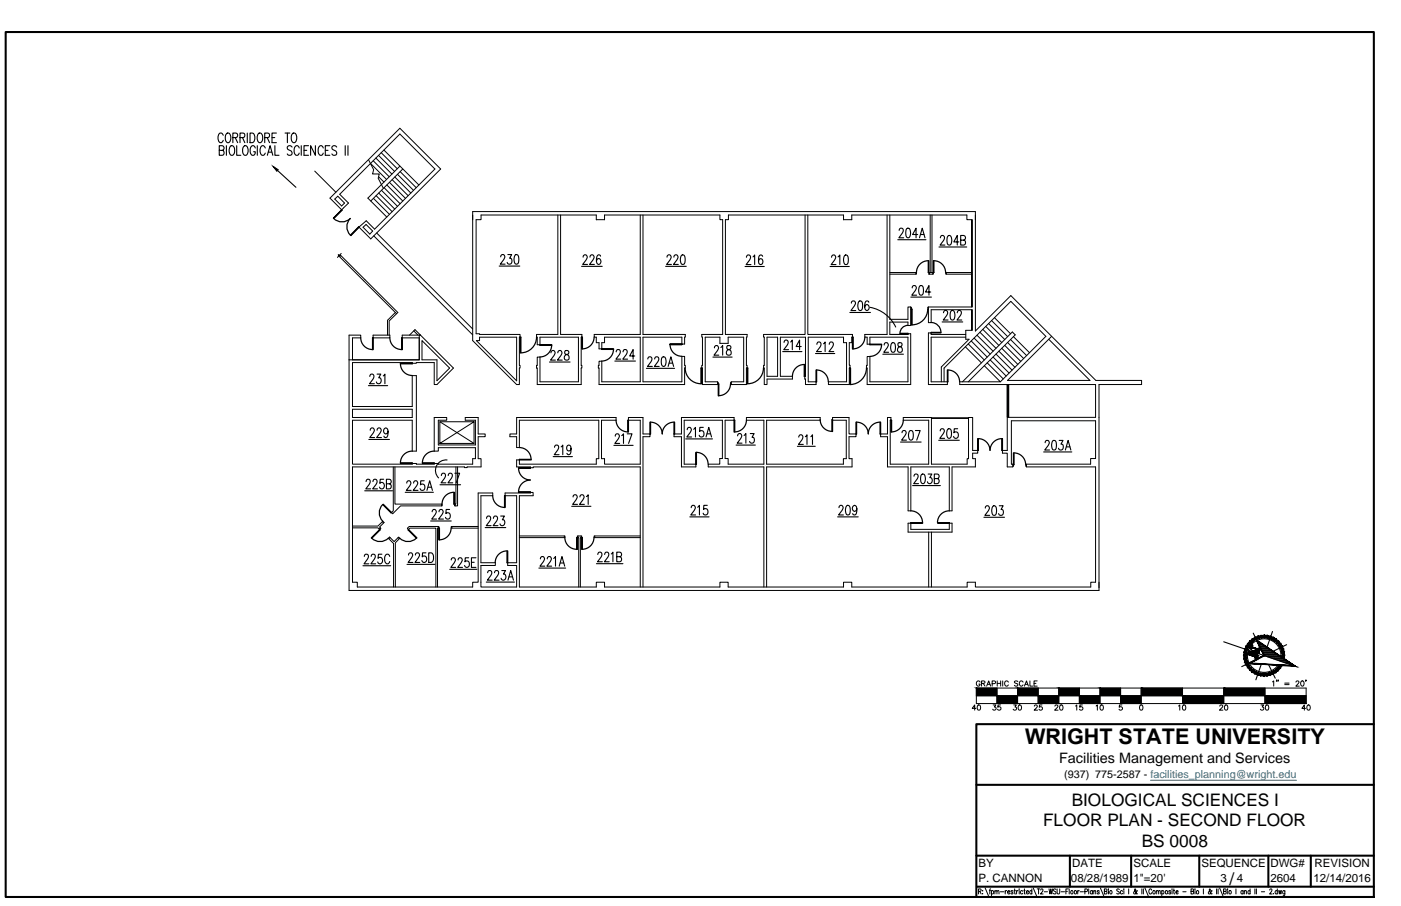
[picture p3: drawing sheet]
<svg xmlns="http://www.w3.org/2000/svg" width="432mm" height="279mm" viewBox="0 0 432 279" stroke-linecap="round" stroke-linejoin="round" font-family="sans-serif">
<defs><g id="words">
<text font-size="6.7" x="315.9" y="229.5">WRIGHT STATE UNIVERSITY</text>
<g font-size="5.3">
<text x="330.3" y="248.5">BIOLOGICAL SCIENCES I</text>
<text x="321.5" y="254.9">FLOOR PLAN - SECOND FLOOR</text>
<text x="351.9" y="261.3">BS 0008</text>
<text x="378.9" y="272.8">/</text>
</g>
<text font-size="4.4" x="326.4" y="235.4">Facilities Management and Services</text>
<g font-size="3.5">
<text x="301.6" y="267.4">BY</text>
<text x="330.4" y="267.4">DATE</text>
<text x="349.3" y="267.4">SCALE</text>
<text x="370.3" y="267.4">SEQUENCE</text>
<text x="391.6" y="267.4">DWG#</text>
<text x="405.2" y="267.4">REVISION</text>
<text x="301.6" y="272.1">P. CANNON</text>
<text x="330.1" y="272.1">08/28/1989</text>
<text x="349.3" y="272.1">1&quot;=20'</text>
<text x="376.2" y="272.1">3</text>
<text x="381.2" y="272.1">4</text>
<text x="391.6" y="272.1">2604</text>
<text x="404.8" y="272.1">12/14/2016</text>
</g>
<text font-size="3.3" x="328" y="240">(937) 775-2587 - facilities_planning@wright.edu</text>
</g></defs>
<!-- layer: ROOM-NUMBER -->
<g fill="none" stroke="#000" stroke-width=".34">
<path d="M154.3 79.2l.1-.4a.68 .68 0 0 1 1-.1 .68 .68 0 0 1 .1 .9l-1.3 1.9h1.5M156.5 78.5h1.2l-.6 1.1a.85 .85 0 0 1 .7 1.3 .85 .85 0 0 1-1.5 0M158.8 78.7l.5-.2a2.36 2.36 0 0 1 .3 2.8l-.5 .2a2.23 2.23 0 0 1-.3-2.8zM179.7 79.3l.1-.4a.68 .68 0 0 1 1-.1 .68 .68 0 0 1 .1 .9l-1.3 1.8h1.5M181.8 79.3l.1-.4a.68 .68 0 0 1 1-.1 .68 .68 0 0 1 .1 .9l-1.3 1.8h1.5M185.1 79l-.1-.2-.5-.2a2.02 2.02 0 0 0 0 2.9 .86 .86 0 0 0 .7-1 .86 .86 0 0 0-1-.6l-.4 .7M205.6 79.3l.1-.4a.68 .68 0 0 1 .9-.1 .68 .68 0 0 1 .1 .9l-1.2 1.8h1.4M207.7 79.3l.1-.4a.68 .68 0 0 1 1-.1 .68 .68 0 0 1 0 .9l-1.2 1.8h1.5M210 78.8l.5-.2a2.36 2.36 0 0 1 .4 2.8l-.6 .1a2.23 2.23 0 0 1-.3-2.7zM230.1 79.3l.1-.4a.68 .68 0 0 1 .9-.1 .68 .68 0 0 1 .1 1l-1.2 1.8h1.5M232.1 79.2l.5-.6v3M235 79.1l-.6-.5a2.36 2.36 0 0 0-.3 2.9 .63 .63 0 0 0 .9-.3l.1-.5a.82 .82 0 0 0-.7-.9l-.3 .1-.3 .7"/>
<path d="M256.3 79.3l.1-.4a.68 .68 0 0 1 1-.1 .68 .68 0 0 1 0 1l-1.2 1.8h1.5M258.3 79.2l.5-.6v3M260.3 78.8l.5-.2a2.36 2.36 0 0 1 .4 2.9l-.6 .1a2.23 2.23 0 0 1-.3-2.8zM276.7 73.9h8.7M277.1 71l.5-.6 .6 .1 .2 .4-.3 1-1.1 1.4h1.5M279.5 70.5l.5-.1a2.02 2.02 0 0 1 0 2.9h-.2a2.36 2.36 0 0 1-.3-2.8zM282.8 72.3h-1.5l1-1.9v2.9M283.4 73.3l.8-2.9 .9 2.9M283.7 72.3h1M289.4 76.2h8.6M289.8 73.3l.2-.4a.68 .68 0 0 1 .9-.1 .68 .68 0 0 1 .1 1l-1.3 1.8h1.5M292.2 72.8l.5-.2a2.02 2.02 0 0 1 0 3h-.2a1.38 1.38 0 0 1-.6-1.7z"/>
<path d="M295.5 74.6h-1.5l1-2v3M296.1 74.1l1.3-.2 .2-.4-.2-.7-1.3-.2v3h.9a.79 .79 0 0 0 .6-.8 .79 .79 0 0 0-.6-.7M153.9 82.1h6.3M179.3 82.1h6.3M205.2 82.1h6.3M229.6 82.2h6M255.8 82.2h6M261.9 96.4h6.4M262.4 93.5l.2-.6 .6-.1 .5 .9-1.4 2.1h1.5M264.7 92.9l.5-.1a1.38 1.38 0 0 1 .7 1.7l-.3 1.1-.6 .2a2.28 2.28 0 0 1-.3-2.9zM267.8 93.2l-.1-.3-.6-.1a1.81 1.81 0 0 0 .2 3 .97 .97 0 0 0 .6-1 .97 .97 0 0 0-.8-.9l-.6 .9M268.2 94.8a11 11 0 0 1 7.9 6.1"/>
<path d="M280.7 91.6h6.4M281.1 88.8l.5-.7 .6 .1 .2 .4a3.6 3.6 0 0 1-1.4 2.4h1.5M283.5 88.2l.5-.1a1.38 1.38 0 0 1 .6 1.7l-.3 1.1-.5 .1a2.28 2.28 0 0 1-.3-2.8zM286.9 90.1h-1.6l1-2v2.9M290.4 99.3h6.3M290.8 96.4l.1-.4a.68 .68 0 0 1 1-.1 .68 .68 0 0 1 .1 1l-1.3 1.8h1.5M293.1 95.9l.6-.2a2.02 2.02 0 0 1 0 3h-.2a1.38 1.38 0 0 1-.7-1.7zM295 96.4l.2-.4a.68 .68 0 0 1 .9-.1 .68 .68 0 0 1 .1 1l-1.2 1.8h1.4M113.6 118.9h5.9M114 116.1l.1-.4a.68 .68 0 0 1 1-.2 .68 .68 0 0 1 .1 1l-1.3 1.8h1.5M116.2 115.4h1.2l-.7 1.1a.86 .86 0 0 1 .7 1.2 .86 .86 0 0 1-1.3 .3l-.1-.2M118.1 115.9l.5-.5v2.9"/>
<path d="M169.3 111.6h6.4M169.8 108.8l.1-.4a.68 .68 0 0 1 1-.1 .68 .68 0 0 1 .1 .9l-1.3 1.9h1.5M171.9 108.8l.1-.4a.68 .68 0 0 1 1-.1 .68 .68 0 0 1 .1 .9l-1.3 1.9h1.5M174.1 108.3v.8a1.07 1.07 0 0 1 1.2 .7 1.07 1.07 0 0 1-.4 1.3 .93 .93 0 0 1-1.1-1 .93 .93 0 0 1 1.2-.9 .61 .61 0 0 0 .3-.6 .61 .61 0 0 0-.4-.5zM189.5 111.4h6.3M189.9 108.5l.1-.4a.68 .68 0 0 1 1-.1 .68 .68 0 0 1 .1 .9l-1.3 1.9h1.5M192 108.5l.2-.4a.68 .68 0 0 1 .9-.1 .68 .68 0 0 1 .1 .9l-1.2 1.9h1.4M195.6 109.8h-1.5l1-2v3M199.2 113.6h8.7M199.7 110.7l.4-.7 .6 .2 .2 .4-.3 1-1 1.4h1.5M201.8 110.7l.4-.7 .6 .2 .2 .4-.3 1-1 1.4h1.5M204.1 110.2l.6-.2a2.02 2.02 0 0 1 0 3h-.3a2.36 2.36 0 0 1-.3-2.8z"/>
<path d="M205.9 113l.9-3 .8 3M206.2 112h1.1M219.7 110.1h6M220.2 107.3l.1-.4a.68 .68 0 0 1 .9-.2 .68 .68 0 0 1 .1 1l-1.2 1.8h1.4M222.2 107.2l.5-.6v2.9M224.1 106.7v.9a1.07 1.07 0 0 1 1.2 .6 1.07 1.07 0 0 1-.5 1.3 .93 .93 0 0 1-1-.9 .93 .93 0 0 1 1.1-.9 .61 .61 0 0 0 .4-.6 .61 .61 0 0 0-.5-.5zM241.2 108.4h6M241.7 105.6l.1-.4a.68 .68 0 0 1 .9-.1 .68 .68 0 0 1 .1 .9l-1.2 1.8h1.4M243.7 105.5l.5-.6v2.9M246.9 106.9h-1.5l1-2v2.9M251.3 109h6M251.8 106.2l.1-.4a.68 .68 0 0 1 1-.2 .68 .68 0 0 1 .1 1l-1.3 1.8h1.5"/>
<path d="M253.8 106l.5-.5v2.9M255.6 106.2l.1-.4a.68 .68 0 0 1 1-.2 .68 .68 0 0 1 .1 1l-1.3 1.8h1.5M272.1 109.2h6.3M272.5 106.4l.4-.7 .7 .1 .2 .4a3.6 3.6 0 0 1-1.4 2.4h1.5M274.8 105.8l.6-.1a1.38 1.38 0 0 1 .6 1.7l-.3 1.1-.6 .1a2.28 2.28 0 0 1-.3-2.8zM276.8 105.8l-.1 .6 .3 .4a.92 .92 0 0 1 1.2 1 .92 .92 0 0 1-1.4 .7l-.1-.2a1.04 1.04 0 0 1 1-1.5 .61 .61 0 0 0 .3-.6 .61 .61 0 0 0-.4-.5zM113.7 135.5h6.3M114.1 132.7l.1-.4a.68 .68 0 0 1 1-.2 .68 .68 0 0 1 0 1l-1.2 1.8h1.5M116.2 132.7l.1-.4a.68 .68 0 0 1 1-.2 .68 .68 0 0 1 .1 1l-1.3 1.8h1.5M119.6 133l-.3 .7a.88 .88 0 0 1-1.2-.7 .88 .88 0 0 1 .7-1 1.81 1.81 0 0 1 .2 2.9l-.6-.1-.1-.3M170.9 137.9l.4-.6 .7 .1 .2 .4-.3 1-1.1 1.4h1.5M172.9 137.8l.6-.5v2.9"/>
<path d="M176 138.2l-.1 .5a.63 .63 0 0 1-.6 .4 .63 .63 0 0 1-.6-.4l-.1-.5a.82 .82 0 0 1 .8-.9l.5 .4 .1 .5a1.44 1.44 0 0 1-.9 2l-.4-.4M189.2 137.3h5.9M189.6 134.5l.4-.7 .7 .1 .2 .4a3.6 3.6 0 0 1-1.4 2.5h1.5M191.6 134.3l.6-.5v3M193.3 133.8h1.5l-1.1 3M211.3 135.4h8.3M211.8 132.5l.1-.4a.68 .68 0 0 1 1-.1 .68 .68 0 0 1 .1 .9l-1.3 1.9h1.5M213.8 132.4l.5-.6v3M216.8 131.8h-1.1v1.1a.92 .92 0 0 1 1.3 .9 .92 .92 0 0 1-1.3 .8l-.2-.4M217.6 134.8l.9-3 .8 3M217.9 133.8h1.1M226.9 137.3h5.9"/>
<path d="M227.3 134.4l.1-.4a.68 .68 0 0 1 1-.1 .68 .68 0 0 1 .1 .9l-1.3 1.9h1.5M229.3 134.3l.6-.6v3M231.2 133.7h1.2l-.6 1.1a.85 .85 0 0 1 .7 1.3 .85 .85 0 0 1-1.5 0M245.8 137.6h5.5M246.2 134.8l.1-.4a.68 .68 0 0 1 1-.1 .68 .68 0 0 1 .1 .9l-1.3 1.8h1.5M248.2 134.7l.5-.6v2.9M249.9 134.7l.5-.6v2.9M277.6 136.3h6.3M278 133.4l.2-.5 .7-.1 .4 .8-1.4 2.1h1.5M280.3 132.9l.6-.1a1.38 1.38 0 0 1 .6 1.7l-.3 1.1-.6 .1a2.28 2.28 0 0 1-.3-2.8zM282.1 132.8h1.5l-1.1 2.9M289.3 135.8h6.4"/>
<path d="M289.8 132.9l.2-.6 .6-.1 .5 .9-1.4 2.1h1.4M292.1 132.3l.5-.1a1.38 1.38 0 0 1 .7 1.7l-.3 1.1-.6 .2a2.28 2.28 0 0 1-.3-2.9zM295.2 132.2h-1.1l-.1 1.3 .1-.2a.92 .92 0 0 1 1.3 .9 .92 .92 0 0 1-1.3 .8l-.2-.4M321.7 139.4h8.6M322.1 136.5l.5-.7 .6 .1 .2 .5a3.6 3.6 0 0 1-1.4 2.4h1.5M324.5 135.9l.5-.1a1.38 1.38 0 0 1 .6 1.7l-.3 1.2-.5 .1a2.28 2.28 0 0 1-.3-2.9zM326.4 135.8h1.2l-.6 1.2a.9 .9 0 0 1 .7 1.1 .9 .9 0 0 1-1.3 .6l-.2-.5M328.4 138.8l.8-3 .8 3M328.7 137.8h1M112.4 151.4h8.6M112.8 148.5l.2-.4a.68 .68 0 0 1 .9-.1 .68 .68 0 0 1 .1 .9l-1.3 1.9h1.5M114.9 148.5l.2-.4a.68 .68 0 0 1 1-.1 .68 .68 0 0 1 0 .9l-1.2 1.9h1.4"/>
<path d="M118.3 147.8h-1.1l-.1 1.3a.95 .95 0 0 1 1.4 .5 .95 .95 0 0 1-1 1.2l-.5-.6M119.1 149.2l1.3-.1 .2-.5-.2-.7-1.3-.1v3h.9l.6-.6a.82 .82 0 0 0-.6-1M124.9 151.8h8.7M125.4 149v-.4a.68 .68 0 0 1 1-.2 .68 .68 0 0 1 .1 1l-1.3 1.8h1.5M127.5 149l.1-.4a.68 .68 0 0 1 .9-.2 .68 .68 0 0 1 .1 1l-1.2 1.8h1.4M130.7 148.3h-1v1.1a.92 .92 0 0 1 1.3 .9 .92 .92 0 0 1-1.3 .8l-.2-.4M131.6 151.2l.8-2.9 .9 2.9M131.9 150.3h1.1M133.2 157.8l.1-.4a.68 .68 0 0 1 1-.1 .68 .68 0 0 1 0 1l-1.2 1.8h1.4M135.3 157.8l.1-.4a.68 .68 0 0 1 1-.1 .68 .68 0 0 1 .1 1l-1.3 1.8h1.5M135.6 149.5h6.4M136 146.7l.2-.5a.68 .68 0 0 1 .9-.1 .68 .68 0 0 1 .1 1l-1.3 1.8h1.5"/>
<path d="M137.8 141.8a3.2 3.2 0 0 0-3.3 1.9 3.2 3.2 0 0 0 .7 3.7M138.1 146.7l.2-.5a.68 .68 0 0 1 1-.1 .68 .68 0 0 1 0 1l-1.2 1.8h1.4M138.6 157.1h-1.1v1.2a.92 .92 0 0 1 1.3 .8 .92 .92 0 0 1-1.3 .8l-.2-.4M140.2 145.9h1.5l-1.1 3M150 159.9l.1-.5a.68 .68 0 0 1 1-.1 .68 .68 0 0 1 0 1l-1.2 1.8h1.5M152.1 159.9l.1-.5a.68 .68 0 0 1 1-.1 .68 .68 0 0 1 .1 1l-1.3 1.8h1.5M154.3 159.1h1.2l-.7 1.2a.86 .86 0 0 1 .7 1.2 .86 .86 0 0 1-1.3 .3l-.1-.2M170.5 140.8h5.9M176.2 156.1h5.9M176.6 153.3l.2-.6 .7-.1 .4 .8-1.4 2.1h1.5M178.7 153.3l.3-.6 .6-.1 .4 .8-1.4 2.1h1.5M180.7 153.1l.6-.5v2.9"/>
<path d="M212.6 159.4h5.9M213 156.6l.1-.5a.68 .68 0 0 1 1-.1 .68 .68 0 0 1 .1 1l-1.3 1.8h1.5M215 156.4l.6-.6v3M218 155.8h-1.1v1.2a.92 .92 0 0 1 1.3 .8 .92 .92 0 0 1-1.3 .9l-.2-.4M258.2 159.4h6.3M258.6 156.6l.1-.5a.68 .68 0 0 1 .9-.1 .68 .68 0 0 1 .1 1l-1.2 1.8h1.4M260.9 156l.5-.2a2.36 2.36 0 0 1 .4 2.9l-.6 .1a2.23 2.23 0 0 1-.3-2.8zM264.1 156.9l-.3 .6a.88 .88 0 0 1-1.2-.6 .88 .88 0 0 1 .7-1.1 1.81 1.81 0 0 1 .2 3l-.6-.1-.1-.3M281.3 149.7h8.5M281.7 146.9l.4-.7 .7 .1 .2 .4-.3 1-1.1 1.5h1.5M284 146.3l.6-.1a2.02 2.02 0 0 1 0 3h-.2a2.36 2.36 0 0 1-.4-2.9zM286.1 146.2h1.1l-.6 1.1a.88 .88 0 0 1 .7 1.2 .88 .88 0 0 1-1.4 .4l-.1-.3"/>
<path d="M288 147.6l1.2-.1 .2-.5-.2-.7-1.2-.1v3h.9a.82 .82 0 0 0 .6-.8 .82 .82 0 0 0-.6-.8M303.2 159.5h6.4M303.7 156.7l.1-.4a.68 .68 0 0 1 .9-.2 .68 .68 0 0 1 .1 1l-1.3 1.8h1.5M306 156.1l.5-.1a2.36 2.36 0 0 1 .3 2.8l-.5 .1a2.23 2.23 0 0 1-.3-2.8zM308 156h1.2l-.7 1.1a.85 .85 0 0 1 .8 1.3 .85 .85 0 0 1-1.5 0M111.9 174.5h8.5M112.3 171.6l.4-.7 .6 .1 .3 .5-.3 .9-1.1 1.5h1.5M114.4 171.6l.4-.7 .7 .1 .2 .5-.3 .9-1.1 1.5h1.5M117.7 170.9h-1.1l-.1 1.3a.95 .95 0 0 1 1.5 .5 .95 .95 0 0 1-1.1 1.2l-.5-.6M120.1 171.6a.72 .72 0 0 0-1.1-.6 2.08 2.08 0 0 0 .2 2.9 .81 .81 0 0 0 .9-.7M125.4 174h8.6M125.9 171.2l.2-.6 .7-.1 .4 .8-1.4 2.2h1.5"/>
<path d="M128 171.2l.2-.6 .7-.1 .4 .8-1.4 2.2h1.5M131.3 170.5h-1.1l-.1 1.3 .1-.2a.92 .92 0 0 1 1.3 .8 .92 .92 0 0 1-1.3 .9l-.2-.4M132.1 170.5a1.53 1.53 0 0 1 1.5 .8 1.53 1.53 0 0 1-.2 1.7l-.5 .5h-.8zM132.7 160.7h6.4M138.6 175.6h8.4M139.1 172.7l.2-.6 .6-.1 .4 .9-1.3 2.1h1.4M141.2 172.7l.2-.6 .6-.1 .5 .9-1.4 2.1h1.5M144.5 172h-1.1l-.1 1.3 .1-.2a.92 .92 0 0 1 1.3 .9 .92 .92 0 0 1-1.3 .8l-.2-.4M145.3 173.4h.8M146.7 172h-1.4v3h1.4M149.5 162.7h6.4M149.9 179.5h8.7"/>
<path d="M150.3 176.6l.4-.6 .7 .1 .2 .4-.3 1-1.1 1.4h1.5M152.4 176.6l.4-.6 .7 .1 .2 .4-.3 1-1.1 1.4h1.5M154.7 176h1.1l-.6 1.1a.88 .88 0 0 1 .7 1.2 .88 .88 0 0 1-1.4 .3l-.1-.3M156.6 178.9l.8-2.9 .9 2.9M156.9 177.9h1M166.1 175.2h8.2M166.6 172.4v-.5a.68 .68 0 0 1 1-.1 .68 .68 0 0 1 .1 1l-1.3 1.8h1.5M168.7 172.4l.1-.5a.68 .68 0 0 1 .9-.1 .68 .68 0 0 1 .1 1l-1.3 1.8h1.5M170.7 172.2l.5-.6v3M172.4 174.6l.8-3 .8 3M172.7 173.6h1.1M183.8 173.8h8.2"/>
<path d="M184.2 171l.2-.4a.68 .68 0 0 1 1-.2 .68 .68 0 0 1 0 1l-1.2 1.8h1.4M186.4 171l.1-.4a.68 .68 0 0 1 1-.2 .68 .68 0 0 1 .1 1l-1.3 1.8h1.5M188.4 170.8l.5-.5v2.9M190.1 171.7l1.3-.2 .2-.4-.2-.7-1.3-.1v2.9h.9l.6-.5a.82 .82 0 0 0-.6-1"/>
</g>
<!-- layer: A-EXISTING -->
<g fill="none" stroke="#000" stroke-width=".31">
<path d="M97 52.8l6.5 6.5M113.6 49.3l1.6 3-.4 1.4h2.1l-.3 1.3 1.5 3M114.2 50.4l4.9 4.9M115 49.6l4.9 4.9M115.8 48.7l5 5M116.7 54.5l1.6 1.6M116.7 47.9l4.9 4.9M116.7 59.5l5 5M117.5 47.1l4.9 4.9M117.6 58.7l4.9 4.9M118.3 46.3l10.8 10.7M118.4 57.9l4.9 4.9"/>
<path d="M119.2 57l4.9 5M120 56.2l5 5M120.9 55.4l4.9 4.9M121.7 54.6l4.9 4.9M122.5 53.8l4.9 4.9M123.2 51.2l-9.8 9.9 5.8 5.8M123.3 52.9l5 5M124.1 52.1l-9.8 9.9M101.7 61.1l21.5-21.5 12.6 12.5-21.5 21.6-3.7-3.7 2.3-1.9 2.6 2.6 18.5-18.6-10.8-10.8-18.5 18.6 2.7 2.7-2.1 2.1zM103.2 61.4l.9-.9 2.1 2.1-.9 .9zM104.4 78.9l17.8 17.8M104.8 78.5l17.8 17.9-2.7 2.6v4.3"/>
<path d="M105.2 78.2l-.5 .4 .2 .4-.7-.5 .2 .5-.4 .4M111.9 70.1l.9-.9 2.1 2.1-.9 .9zM115.1 61.2l4.9 4.9M115.2 72.7l30.5 30.6M115.9 60.3l5 5M116.1 71.9l29.6 29.5M171.9 66.3v36.8h-6.5v.9h.2v2.3h.8v-2.3h11.9v13.7h-11.9v-7.6h-.8v2.6h-.2v.8h.2v5.1h13.5v-5.1h.2v-.8h-.2v-8.7h.2v-.9h-6.5v-36.8M183.8 67.8v-1.5h-35.5v1.4h-1.6v35.2h1.1v.2h12.5v.9h-.2v8.7h.2v.8h-.2v5.1h-.9l-13.5-13.6v-39.8h154.9v36.9l10.9-10.9 26.2 26.1h14.1v1.3h-13.1v63.5h-231.1v-78.8h3.6v.9h-2.6v6.8h20.6v-6.8h-5.2v-.9h5.6M183.8 67.7h2.5M186.3 67.8v-1.5h35.6v1.4h.8v35.4h-6.4v.9h.2v8.7h-.2v.8h.2v5.1h4.7v-.9h-3.8v-13.7h4.5v1.9h2.5v-1.9h4.8v13.7h-3.8v.9h4.7v-5.1h.2v-.8h-.2v-8.7h.2v-.9h-6.7v-35.4h.9v-1.4h35.5v1.5M197.3 66.3v36.8h-14.2v.9h.7v1.7h.8v1.9h.9v-1.9h.8v-1.7h11v13.7h-11.8v-6.3h-.9v1.3h-.2v.8h.2v5.1h26.4v-5.1h.2v-.8h-.2v-2.8h-.8v7.8h-12v-13.7h12v2.1h.8v-2.1h.2v-.9h-13v-36.8M248.1 66.3v36.8h-12.8v.9h.3v8.7h-.3v.8h.3v5.1h.8v-1.7h7.8v-.9h-3.7v-12h7.8v12h-.3l.3 2.6h3.2v-.9h-2.4v-13.7h10.9v1.7h.9v12h-5.6v.9h6.5v-5.1h.2v-.8h-.2v-7h.7l.2-2.6h-13.7v-36.8"/>
<path d="M260 67.7h2.5M262.5 67.8v-1.5h35.5v1.4h1.6v27v-26.9M273.4 66.3v36.8h-6.9v.9h.8v2.1h.8v-2.1h11.7v13.7h-11.7v-7.7h-.8v2.7h-.2v.8h.2v5.1h13.4v-15.7h-.9v.2h-5.6v-3.8h5.6v1.1h.9v-5.7h-.9v3.8h-5.6v-32.2M286.7 66.3v17.7M287.2 66.3v17.7M121.8 96.4l-2.4 2.4v4.5M274.2 84h8.3v.6h-8.3M280.7 94.8h.2v.5h-.2M282.3 84v.6M286.1 94.8h-.1v.5h.1M286.3 84h1.4v.6h-1.4zM286.5 84v.6"/>
<path d="M287.5 84v.6M291.7 84v.6M299.6 94.7h-13.5v4.8h.9v-4h12.6M299.6 95.5v6.4v-6.4M299.6 84h-8.1v.6h8.1M304.7 99.8l5 4.9M305.6 98.9l5 4.9M306.5 98l5 4.9M115 103.3h5.2v.9h-5.2zM126.2 103.3l1.7-1.6 11.9 11.8-5.1 5.1h-.9v-6.8h-5.5v.2h-1.2v-.2h-18.5v13.6h18.5v-9.6h1.2v23.3h-1.2v-9.5h-18.5v13.5h18.5v-.2h1.2v.2h5.5v-.2h1.3v.2h10.6v-1.7h.8v-3.3h-11.4v1h-1.3v-10.4h3.9v.9h-2.6v7.6h11.4v-7.6h-3.1v-.9h4v5.1h2.1v.9h-2.1v6.7h.9v2.6h-4.3v.2h-.9v-.2h-34.5v35.5h1.5v1.5h35.6v-1.5h1.7v-27.5h4.5v.9h-3.7v20.6h4.5v.9h-4.5v6.6h11v-6.6h-2.7v-.9h2.7v-20.6h-3.5v-.9h7.8v-.1h.8v1h-4.2v28.1h23.7v-1.5h2.5v1.5h35.6v-1.5h2.5v1.5h35.6v-1.5h2.5v1.5h35.6v-1.5h2.5v1.5h35.6v-1.5h1.5v-35.5h-21.3v-.9h19.7v-1.7h1.6v-11.6h-26v13.3h.4v.9h-1.7v-4.2h-1.4v-.9h1.4v-20.3M127.5 102l1.3 1.3M129.2 103.3v7.7h-21.6"/>
<path d="M130.1 105l8.5 8.5-3.9 3.9v-6.4h-4.6zM147.8 104h11.4v13.4l-12.4-12.4h1zM221.2 117.9h.2v.5h-.2M225.4 117.9h-.2v.5h.2M236.4 104h3.3v12h-3.3zM291 117.7v-4.2l20.5-20.6 10.8 10.8-14 14M296.6 117.7l15.4-15.3 .9 .9-14.5 14.4M297.5 106.9l5 5M297.7 103.1h-10.7v-.4h-.9v15.9h5.9v-.9h-5v-13.7h10.7M298.4 106.1l5 4.9M299.4 105.2l4.9 4.9M299.6 101.9h-1.9v2.7h1l-8.6 8.6v4.5"/>
<path d="M300.2 104.3l5 4.9M301.1 103.4l5 4.9M302 102.5l5 4.9M302.9 101.6l5 4.9M303.4 112.8l4.9 4.9h-12.5v.9h41.9v10.1h-27.3M303.8 100.7l5 4.9M304.3 111.9l4.9 5M305.2 111l4.9 5M306.1 110.1l4.9 4.9M307 109.2l4.9 4.9M307.9 108.3l4.9 5M308.8 107.4l4.9 5"/>
<path d="M309.7 106.5l4.9 4.9M310.4 118.8h.5v9.7h-.5zM310.4 118.8h.5M310.6 105.6l4.9 4.9M310.6 118.8v9.7M310.7 118.8v9.7M310.9 118.6v10.1M311.5 104.7l4.9 5M312.3 103.8l5 5M324.1 103.7l-13.6 13.6h25.4l-12.7-12.7M108.6 126.2h18.5v2.5h-18.5zM135.6 130.1l10.5 6.7"/>
<path d="M146.1 130.1l-10.5 6.7h10.5v-6.7h-10.5v6.7M273.5 128.7h1.1v.9h-.2v13.5h11.8v-13.5h-7.8v-.9h8.7v14.4h11v-1.7h.4v-12.7h1.3v10.2h1.5v.9h-1.5v1.6h.8v2.6h-7.2v13.5h-.8v-13.5h-11.9v13.5h-.8v-13.5h-6.4v-9.3h-2.1v-.9h2.1zM287.1 129h11.4M287.1 128.8h11.4M310.4 128.5h.5M121.2 144v13.5l-.5 .5 .3 .4 2.5-2.4h12.8v-.5h-14.6v-11.5M136.1 155.5v.5M140.3 155.5v.5M140.5 144v11.5h-.4v.5h.9v-12M312.1 143.3h.2v.5h-.2M316.4 143.3h-.2v.5h.2M108.6 162.2h7.9l1.5-1.4 .4 .3-1.4 1.4 .4 .4-.4 .4-.5-.5h-7.9"/>
<path d="M117.2 162.8l-.3 .4M117.8 160.9l.4 .4M120.2 165.7l-.3 .4M122.7 165.7l.4 .4M135.1 162.4v.5M139.3 162.4v.5M147.4 162.4h-8.3v.5h8.3M160.1 165.3h14v.5h-14M173.9 165.3v.5M178.2 165.3v.5M179.1 165.3v.5M183.3 165.3v.5"/>
<path d="M197.3 165.3h-14.2v.5h14.2M279.9 161.3h.8v2h11.9v-2h.8v2.8h-13.5zM286.2 164.1v16.9M287.1 164.1v16.9M121.3 181v-13.4l-1.6-1.6 .4-.4 1.4 1.4 1.4-1.4 .3 .4-1.4 1.4v13.6M134.3 181v-18.1h-8l-.4 .4-.4-.4 .6-.5h9.2v.5h-.5v18.1M178.4 181v-15.2h-.5v-.5h1.4v.5h-.4v15.2M197.3 181v-37h-33v.2h-.8v-.2h-4.3v-2.2h.9v1.3h23.7v-1.7h.7v-11.8h-24.4v8.4h-.9v-3.3h-2v-.9h2v-5.1h30.7v.9h-4.5v11.8h.9v1.7h11v-13.5h-3.6v-.9h4.5v5.1h2.1v.9h-2.1v46.3M235.4 181v-37h-17.1v-.9h3.5v-1.7h.8v-11.8h-11.7v13.5h3.6v.9h-4.5v-9.3h-2.3v-.9h2.3v-5.1h16.2v.9h-2.7v11.8h.9v1.7h11v-13.5h-5.3v-.9h22.7v.9h-16.5v13.5h23.6v-1.7h.9v-11.8h-4.2v-.9h5.1v5.1h2.1v.9h-2.1v6.7h.9v2.6h-26.3v37"/>
</g>
<!-- layer: A-DOOR -->
<g fill="none" stroke="#000" stroke-width=".38">
<path d="M102.8 67.4a3.6 3.6 0 0 0 5.2 0 3.6 3.6 0 0 0 0 5.1M105.3 64.7l.1 .1-2.6 2.5zM110.5 69.9l.2 .2-2.6 2.6-.1-.2zM280.9 95.3h.2v4.9h-.2zM285.9 95.3a4.8 4.8 0 0 1-4.8 4.9M286.1 80.4a3.6 3.6 0 0 0-3.6 3.6M286.1 80.4h.2v3.6h-.2zM287 99.5a3 3 0 0 1 3 3M287.7 80.4h.1v3.6h-.1zM287.8 80.4a3.6 3.6 0 0 1 3.6 3.6M111.2 104.2a3.6 3.6 0 0 0 3.6 3.6M114.8 104.2h.2v3.6h-.2z"/>
<path d="M120.2 104.2a3.6 3.6 0 0 0 3.6 3.6M123.4 112h3.7v.2h-3.7zM123.4 112.2a3.6 3.6 0 0 0 3.6 3.6M123.8 104.2h.2v3.6h-.2zM160.3 104h.2v4.8h-.2zM165.4 104a4.8 4.8 0 0 1-4.9 4.8M166.4 106.3h3.7v.2h-3.7zM170 106.5a3.6 3.6 0 0 1-3.6 3.6M179.3 104h.2v3.6h-.2zM183.1 104a3.6 3.6 0 0 1-3.6 3.6M185.5 107.6h3.6v.2h-3.6zM189.1 107.7a3.6 3.6 0 0 1-3.6 3.7"/>
<path d="M206.5 106.2h3.7h-3.7M206.5 106.1h3.7v.2h-3.7zM206.5 106.1h3.7M206.5 106.2a3.6 3.6 0 0 0 3.6 3.7M211.2 113.5a4.8 4.8 0 0 0 4.8 4.8M216 113.5h.3v4.8h-.3zM221.4 118.4h.1v3.7h-.1zM225.1 118.4a3.6 3.6 0 0 1-3.6 3.6M230.3 113.5h.2v4.8h-.2zM235.3 113.5a4.8 4.8 0 0 1-4.8 4.8M247.9 112.4a3.6 3.6 0 0 0-3.7 3.6M247.9 112.4h.1v3.6h-.1z"/>
<path d="M251.5 114.1h.2v3.6h-.2zM251.7 114.1a3.6 3.6 0 0 1 3.6 3.6M262 113.5h.1v5.1h-.1zM262.7 104h.2v3.6h-.2zM266.5 104a3.6 3.6 0 0 1-3.6 3.6M267.1 113.5a5.1 5.1 0 0 1-5 5.1M268.1 106.1h3.6v.2h-3.6zM271.7 106.3a3.6 3.6 0 0 1-3.6 3.6M277.4 102.8l2.4 .1zM279.8 100.3a2.43 2.43 0 0 0-2.4 2.5M287 102.5h3v.2h-3zM292 114.1h.2v3.6h-.2z"/>
<path d="M292.1 114.1a3.6 3.6 0 0 1 3.7 3.6M127 139.1a3.6 3.6 0 0 0-3.6 3.6M133.8 139.1a3.6 3.6 0 0 0-3.6 3.6M160.1 138a3.6 3.6 0 0 1 3.6 3.6M189.9 129.6a3.6 3.6 0 0 0 3.6 3.6M193.5 129.6h.2v3.6h-.2zM200.3 130.2h.2v3.6h-.2zM200.5 130.2a3.6 3.6 0 0 1 3.6 3.6 3.6 3.6 0 0 1 3.6-3.6M207.7 130.2h.2v3.6h-.2zM214.5 139.5h.1v3.6h-.1zM214.6 139.5a3.6 3.6 0 0 1 3.6 3.6M226.2 129.6h.3v3.6h-.3z"/>
<path d="M230.1 129.6a3.6 3.6 0 0 1-3.7 3.6M252.8 129.4a3.6 3.6 0 0 0 3.6 3.6M256.4 129.4h.2v3.7h-.2zM263.8 130.2h.2v3.6h-.2zM264 130.2a3.6 3.6 0 0 1 3.6 3.6 3.6 3.6 0 0 1 3.6-3.6M271.2 130.2h.2v3.6h-.2zM274.6 129.6h.2v3.6h-.2zM278.4 129.6a3.6 3.6 0 0 1-3.6 3.6M301.3 135.3h.2v3.6h-.2zM301.5 135.3a3.6 3.6 0 0 1 3.6 3.6 3.7 3.7 0 0 1 3.7-3.6M308.8 135.3h.2v3.6h-.2zM312.3 139.7h.2v3.6h-.2z"/>
<path d="M312.5 139.7a3.6 3.6 0 0 1 3.6 3.6M118 155.6a3.6 3.6 0 0 0 0 5.1M118 155.6l.1-.1 2.6 2.5-.2 .2zM123.4 142.8h3.7v.1h-3.7zM130.2 142.8h3.6v.1h-3.6zM139.9 151.8a3.6 3.6 0 0 0-3.7 3.6M139.9 151.9h.2v3.6h-.2zM151.9 152.9a3.6 3.6 0 0 0 3.6 3.6M155.5 152.9h.2v3.6h-.2zM159.8 144.4a3.7 3.7 0 0 0 3.6 3.7 3.6 3.6 0 0 0-3.6 3.6M159.8 151.7h3.7v.2h-3.7zM159.8 144.2h3.7v.2h-3.7z"/>
<path d="M160.1 141.7h3.6v.1h-3.6zM280.7 157.5a3.6 3.6 0 0 1 3.6 3.7M292.6 157.5a3.6 3.6 0 0 0-3.7 3.7M114.4 165.9l2.6-2.6 .2 .1-2.6 2.6zM114.6 166a3.6 3.6 0 0 0 5.1 0M125.9 163.3l2.6 2.6-.1 .1-2.6-2.6zM128.3 166a3.6 3.6 0 0 1-5.1 0M135.3 162.9h.1v3.6h-.1zM139 162.8a3.6 3.6 0 0 1-3.6 3.7M156.2 169.9a3.6 3.6 0 0 0-3.6 3.6M156.3 169.9h.2v3.6h-.2zM174.1 165.8a3.6 3.6 0 0 0 3.6 3.6"/>
<path d="M177.7 165.8h.2v3.6h-.2zM179.3 165.8h.2v3.6h-.2zM183.1 165.8a3.6 3.6 0 0 1-3.7 3.6M280.7 161.2h3.7v.1h-3.7zM289 161.2h3.6v.1h-3.6z"/>
</g>
<!-- layer: BORDER -->
<path d="M1.7 9.9h421.7v266.7h-421.7zM423.4 223.3h-122.5v53.3M300.9 242h122.5M300.9 263.9h122.5M301.1 273.4h122.3M329.7 263.9v9.5M348.6 263.9v9.5M369.6 263.9v9.5M390.9 263.9v9.5M404 263.9v9.5" fill="none" stroke="#000" stroke-width=".63"/>
<!-- layer: BORDER-NOTE -->
<path d="M354.6 240.6h45" fill="none" stroke="#007095" stroke-width=".34"/>
<g fill="none" stroke="#000" stroke-width=".31">
<path d="M301.6 274.9l.7-.1v-.6l-.7-.1v1.6M302 274.9l.4 .8M302.9 274.6h.1M302.9 275.6h.1M303.6 273.8l1 2.4M304.9 274.6h.4M305.3 274.1l-.2 .3v1.3M305.6 274.9l.1-.2a.44 .44 0 0 1 .6 .5 .44 .44 0 0 1-.7 .3M305.6 274.6v1.6M306.6 275l.3-.4 .3 .1 .1 1M306.6 274.6v1.1M307.3 275l.3-.4 .2 .1 .1 1"/>
<path d="M308.3 275h1.1M309.8 274.6v1.1M310.3 274.6l-.5 .5M310.6 275.1h.6l-.1-.4a.44 .44 0 0 0-.5 .5 .44 .44 0 0 0 .6 .3M312.2 274.9l-.2-.3-.4 .1v.3l.6 .5-.2 .2-.4-.2M312.6 274.6h.3M312.7 274.1v1.3l.3 .3M313.3 274.6v1.1M313.8 274.6l-.5 .5M314.1 274.2h.1M314.1 274.6v1.1M315.2 274.9l-.1-.2a.45 .45 0 0 0-.6 .5 .45 .45 0 0 0 .7 .3"/>
<path d="M315.6 274.6h.3M315.7 274.1v1.3l.3 .3M316.3 275.1h.7l-.1-.4a.44 .44 0 0 0-.6 .5 .44 .44 0 0 0 .7 .3M318 274.9l-.1-.2a.44 .44 0 0 0-.6 .5 .44 .44 0 0 0 .7 .3M318 274.1v1.6M318.4 273.8l1.1 2.4M319.7 274.1h.8M320.1 274.1v1.6M320.8 274.5v-.1a.36 .36 0 0 1 .5-.2 .36 .36 0 0 1 .1 .5l-.7 1h.8M321.8 275h1M323.3 274.1l.3 1.6 .3-1.6 .3 1.6 .3-1.6M325.5 274.3l-.3-.2-.5 .2 .1 .4 .5 .3a.42 .42 0 0 1 0 .7 .42 .42 0 0 1-.6-.2"/>
<path d="M325.8 274.1l.1 1.4 .3 .2 .2-.1 .2-.3v-1.2M327 275h1.1M328.5 274.9h.5M329.3 274.1h-.8v1.6M329.5 274.1v1.6M332.2 274.6v1.1M332.6 274.6l-.4 .5M332.9 275h1M334.4 275l.6-.1 .1-.7-.7-.1v1.6M335.5 274.1v1.6M336.7 274.9l-.1-.2a.44 .44 0 0 0-.6 .5 .44 .44 0 0 0 .7 .3M336.7 274.6v1.1"/>
<path d="M337.1 275l.3-.4 .3 .1v1M337.1 274.6v1.1M338.8 274.9l-.2-.3-.4 .1v.3l.6 .5-.2 .2-.4-.2M339.1 273.8l1.1 2.4M340.4 274.9l.7-.1v-.6l-.7-.1v1.6l.7-.1v-.6l-.2-.1M341.6 274.2h.1M341.6 274.6v1.1M345 274.3l-.3-.2-.5 .2 .2 .5 .5 .2a.42 .42 0 0 1-.1 .7 .42 .42 0 0 1-.6-.2M346 274.9l-.1-.2a.44 .44 0 0 0-.6 .5 .44 .44 0 0 0 .7 .3M346.3 274.2h.1M346.4 274.6v1.1M347.9 274.1v1.6"/>
<path d="M350.5 274.8l-.1-.2a.87 .87 0 0 1-.9 1l-.1-.5 .6-.6-.1-.4-.2 .6 .5 .9h.3M351.9 274.1v1.6M352.4 274.1v1.6M352.9 273.8l1 2.4M354.9 274.5a.44 .44 0 0 0-.5-.4 .44 .44 0 0 0-.3 .6v.4a.44 .44 0 0 0 .3 .6 .44 .44 0 0 0 .5-.4M356.4 275l.3-.4 .2 .1 .1 1M356.4 274.6v1.1M357 275l.3-.4 .3 .1v1M358.1 274.9l.1-.2a.44 .44 0 0 1 .6 .5 .44 .44 0 0 1-.7 .3M358.1 274.6v1.6M360.9 274.9l-.3-.3-.3 .1v.3l.6 .5-.3 .2-.4-.2M361.2 274.2h.1"/>
<path d="M361.2 274.6v1.1M361.6 274.6h.4M361.8 274.1v1.3l.3 .3M362.4 275.1h.7l-.1-.4a.44 .44 0 0 0-.6 .5 .44 .44 0 0 0 .7 .3M364.5 275h1.1M367.1 274.9l.7-.1v-.6l-.7-.1v1.6l.7-.1 .1-.4-.3-.3M368.3 274.2h.1M368.3 274.6v1.1M370.9 274.1v1.6M373.6 274.8l-.2-.2a.87 .87 0 0 1-.9 1v-.5l.6-.6-.2-.4-.1 .6 .5 .9h.3M375 274.1v1.6M375.4 274.1v1.6"/>
<path d="M375.9 273.8l1 2.4M377.1 274.9l.7-.1 .1-.6-.8-.1v1.6l.8-.1v-.6l-.3-.1M378.3 274.2h.1M378.4 274.6v1.1M380.9 274.1v1.6M383.1 274.9l-.1-.2a.44 .44 0 0 0-.6 .5 .44 .44 0 0 0 .7 .3M383.1 274.6v1.1M383.5 275l.3-.4 .3 .1v1M383.5 274.6v1.1M385.3 274.9l-.1-.2a.44 .44 0 0 0-.6 .5 .44 .44 0 0 0 .7 .3M385.3 274.1v1.6M386.8 274.1v1.6"/>
<path d="M387.2 274.1v1.6M388.8 275h1M391.3 274.5l.1-.3a.36 .36 0 0 1 .5 0 .36 .36 0 0 1 .1 .5l-.7 1h.8M392.5 275.6h.1M393.7 274.9l-.1-.2a.44 .44 0 0 0-.6 .5 .44 .44 0 0 0 .7 .3M393.7 274.1v1.6M394.1 274.6l.2 1.1 .2-1.1 .3 1.1 .2-1.1M396 274.6v1.5l-.5 .1M396 274.9l-.1-.2a.44 .44 0 0 0-.6 .5 .44 .44 0 0 0 .7 .3"/>
<circle cx="330.4" cy="275.1" r=".48"/>
<circle cx="331.5" cy="275.1" r=".49"/>
<circle cx="342.4" cy="275.1" r=".48"/>
<circle cx="355.7" cy="275.1" r=".49"/>
<circle cx="359.5" cy="275.1" r=".49"/>
<circle cx="369.1" cy="275.1" r=".48"/>
<circle cx="379.1" cy="275.1" r=".48"/>
</g>
<!-- layer: NORTH -->
<g fill="#000" stroke="#000" stroke-width=".31">
<path d="M385.5 199.3l-.1 .7zM385.6 199l-.1 .7zM385.7 199.3l-.1 .4zM385.7 199.4v.3zM385.8 199.4l-.1 .3zM385.9 199.5l-.1 .2zM385.8 199.5v.2zM388.3 199.9v.6zM384.8 201.8l1.3-1-.1 1.4zM387.1 202.5v.1zM387.3 202.9l-.1 .2zM387.3 202.5l-.1 .2z"/>
<path d="M387.3 202.5v.2zM387.4 202.5l-.1 .6zM387.6 202.2l-.1 .5z"/>
<path d="M385.5 199.2v.6zM385.5 199.2v.6z"/>
<path d="M385.5 199.2l-.1 .7zM385.5 199.2l-.1 .7z"/>
<path d="M385.6 199l-.1 .7zM385.6 199l-.1 .7z"/>
<path d="M385.6 199l-.1 .7zM385.6 199l-.1 .7zM385.6 199l-.1 .7z"/>
<path d="M385.6 199.1l-.1 .7zM385.6 199.1l-.1 .7z"/>
<path d="M385.5 199.3l-.1 .7zM385.5 199.4l-.1 .6z"/>
<path d="M385.2 200h.2zM385.6 198.9l-.4 1.1zM385.6 198.9l-.3 1zM385.6 198.9l.2 .1z"/>
<path d="M385.6 199l-.1 .7zM385.6 199l-.1 .7z"/>
<path d="M385.7 199l-.2 .7zM385.6 199l-.1 .7zM385.6 199l-.1 .7zM385.6 199l-.1 .7z"/>
<path d="M385.7 199.4l-.1 .3zM385.7 199.3l-.1 .4zM385.7 199.3l-.1 .4zM385.7 199.3l-.1 .4z"/>
<path d="M385.7 199.3l-.1 .4zM385.7 199.3l-.1 .4zM385.7 199.2l-.1 .5z"/>
<path d="M385.7 199l-.1 .7zM385.7 199l-.1 .7zM385.7 199l-.1 .7zM385.7 199l-.1 .7z"/>
<path d="M385.7 199.4v.3zM385.7 199.4v.3z"/>
<path d="M385.7 199.4v.3zM385.7 199.4v.3zM385.7 199.4v.3z"/>
<path d="M385.7 199.4l-.1 .3zM385.7 199.4l-.1 .3z"/>
<path d="M385.7 199.4l-.1 .3zM385.7 199.4l-.1 .3z"/>
<path d="M385.7 199.4l-.1 .3zM385.7 199.4l-.1 .3z"/>
<path d="M385.7 199v.2zM385.7 199v.2z"/>
<path d="M385.7 199v.2zM385.7 199v.2z"/>
<path d="M385.8 199.5l-.1 .2zM385.8 199.4l-.1 .3zM385.7 199.4v.3z"/>
<path d="M385.9 199.5l2.3 .8zM385.9 199.6l2.3 .8zM388.3 199.9l-.1 .5zM388.3 199.9l-.1 .5zM388.3 199.9l.2 .1zM388.4 200l-.4 1.5zM388.4 200l-.4 1.5zM386.1 202.1l1.9-.6zM385.9 202.1l2-.7zM385.9 202.1l1.2 .3zM385.9 202.1l1.2 .3z"/>
<path d="M385.8 199.5v.2zM385.8 199.5v.2zM385.8 199.5v.2zM385.8 199.5v.2z"/>
<path d="M385.9 199.5l-.1 .2zM385.9 199.5l-.1 .2z"/>
<path d="M385.8 199.5v.2zM385.8 199.5v.2z"/>
<path d="M387.4 197.4l-.1 .2 12.1 7.9zM387.3 197.6l12.1 7.9-.8-.2zM384.6 204.6l14.8 .9-.8-.2zM384.6 204.6l.8-.2 13.2 .9zM384.6 204.6l.8-.2 4.1-2.2zM385.4 204.4l4.1-2.2h.3zM387.3 197.5l2.2 4.7h.3zM387.3 197.5h.1l2.4 4.7z"/>
<path d="M390.7 196l1 .2-.3 .7zM390.7 196l-.1 .7 .8 .2zM389.7 195.9l1 .1-.1 .7zM389.7 195.9v.8h.9zM388.8 196l.9-.1v.8zM388.8 196v.7h.9zM387.8 196.2l1-.2v.7zM387.8 196.2l.2 .7 .8-.2zM386.9 196.5l.9-.3 .2 .7zM386.9 196.5l.3 .7 .8-.3zM386 197l.9-.5 .3 .7zM386 197l.4 .6 .8-.4zM385.2 197.7l.8-.7 .4 .6zM385.2 197.7l.6 .5 .6-.6zM385.2 197.7l.6 .5-1.2 .2zM384.6 198.4l.6 .5 .6-.7zM384.6 198.4l.6 .5-1.1 .3zM384.1 199.2l.6 .4 .5-.7zM384.1 199.2l.6 .4-1 .6zM383.7 200.2l.7 .2 .3-.8zM383.7 200.2l.7 .2-1 .7zM383.4 201.1l.7 .1 .3-.8zM383.4 201.1l.7 .1-.8 .9zM384.1 201.2l-.8 .9h.8zM383.3 202.1h.8l-.7 1zM384.1 202.1l-.7 1 .7-.1zM383.4 203.1l.7-.1-.5 1.1zM384.1 203l-.5 1.1 .7-.3zM383.6 204.1l.7-.3-.3 1.1zM384.3 203.8l-.3 1.1 .7-.2zM384 204.9l.7-.2-.2 1.1zM384.7 204.7l-.2 1.1 .6-.4zM384.5 205.8l.6-.4v1.2zM385.1 205.4v1.2l.5-.5zM385.1 206.6l.5-.5 .2 1.1zM385.6 206.1l.2 1.1 .5-.6zM386.3 206.6l.4 1.1-.9-.5zM386.3 206.6l.4 1.1 .3-.6zM387 207.1l.6 1.1-.9-.5zM387 207.1l.6 1.1 .2-.8zM387.8 207.4l.7 1-.9-.2zM387.8 207.4l.7 1 .1-.7zM388.6 207.7l.9 .8-1-.1zM388.6 207.7l.9 .8v-.8zM389.5 207.7l1 .7-1 .1zM389.5 207.7l1 .7-.2-.7zM390.3 207.7l1.1 .6-.9 .1zM390.3 207.7l1.1 .6-.2-.8zM391.2 207.5l1.1 .4-.9 .4zM391.2 207.5l1.1 .4-.3-.7zM392 207.2l1.1 .2-.8 .5zM392 207.2l1.1 .2-.4-.6zM392.7 206.8l1.2 .1-.8 .5zM392.7 206.8l1.2 .1-.5-.6zM393.4 206.3l1.2-.2-.7 .8zM394 205.7l-.6 .6 1.2-.2zM394 205.7l1.1-.4-.5 .8zM394.4 204.9l-.4 .8 1.1-.4z"/>
<path d="M384.9 201.1l-.1 .7 1.3-1zM384.9 201.1l-.1 .7z"/>
<path d="M387.1 202.5l-.1 .1zM387.1 202.5l-.1 .1z"/>
<path d="M386 202.2l1 .4 .1-.1zM386 202.1l1.1 .4-1.1-.3z"/>
<path d="M387.2 202.5l-.1 .1zM387.1 202.5v.1zM387.1 202.5v.1z"/>
<path d="M387.2 202.5v.2zM387.2 202.5l-.1 .1zM387.2 202.5l-.1 .1zM387.2 202.5l-.1 .1z"/>
<path d="M387.3 200.4l-1.3 1.7 1.2-.4zM386.1 200.8l1.2-.4-1.3 1.7z"/>
<path d="M384.6 201.8l2.4 .8zM384.6 201.8l2.4 .8zM384.8 201.1l-.2 .7zM384.8 201.1l-.1 .7zM384.8 201.1l2.7-.8zM384.9 201.2l2.9-.9zM385.8 199.7l2 .6zM385.8 199.7l2 .6z"/>
<path d="M387.2 202.5v.2zM387.2 202.5v.2zM387.2 202.5v.2zM387.2 202.5v.2z"/>
<path d="M387.2 202.5v.2zM387.2 202.5v.2zM387.2 202.5v.2zM387.2 202.5v.2z"/>
<path d="M387.3 203l-.1 .1zM387.3 203l-.1 .1z"/>
<path d="M387.2 202.5v.2zM387.3 202.5l-.1 .2zM387.3 202.5l-.1 .2zM387.3 202.5l-.1 .2zM387.3 202.5v.2z"/>
<path d="M387.4 202.5l-.1 .6zM387.3 202.5v.6z"/>
<path d="M387.3 202.5v.3zM387.3 202.5v.4z"/>
<path d="M387.3 202.9l-.1 .2zM387.3 202.9l-.1 .2zM387.3 202.9l-.1 .2z"/>
<path d="M387.3 202.5v.3zM387.3 202.5v.3zM387.3 202.5v.3zM387.3 202.5v.3z"/>
<path d="M387.3 202.5v.2zM387.3 202.5v.2zM387.3 202.5v.2zM387.3 202.5v.2zM387.3 202.5v.3z"/>
<path d="M387.4 202.5l-.1 .6zM387.4 202.5l-.1 .6zM387.4 202.5l-.1 .6z"/>
<path d="M387.3 202.5v.3zM387.3 202.5v.3z"/>
<path d="M387.4 202.4v.7zM387.4 202.4v.7zM387.4 202.4v.7zM387.4 202.4v.7z"/>
<path d="M387.4 202.4l-.1 .7zM387.4 202.4l-.1 .7zM387.4 202.5l-.1 .6zM387.4 202.5l-.1 .6z"/>
<path d="M387.5 202.3l-.1 .7zM387.5 202.3l-.1 .7z"/>
<path d="M387.5 202.2l-.1 .7zM387.5 202.2l-.1 .7z"/>
<path d="M387.5 202.3l-.1 .7zM387.5 202.3l-.1 .7z"/>
<path d="M387.5 202.2l-.1 .6zM387.5 202.2l-.1 .6z"/>
<path d="M387.7 200.3l-.5 1.4 .3-.1zM387.3 200.4l.4-.1-.5 1.4z"/>
<path d="M387.5 202.1l.2 .1zM387.6 202.2l-.2 1zM387.6 202.2l-.2 1zM387.2 203.1l.2 .1z"/>
<path d="M387.6 202.2l-.1 .5zM387.6 202.2l-.1 .5z"/>
<path d="M385.9 199.7l1.8 .5zM385.9 199.5l1.8 .7-1.8-.5z"/>
<path d="M388.1 200.3l-.6 1.3 .4-.1zM387.7 200.2l.4 .1-.6 1.3z"/>
<path d="M388.2 200.3l-.3 1.2zM388.1 200.3l-.2 1.2z"/>
<path d="M388.3 199.9l-.2 1zM388.3 199.9l-.2 1z"/>
<path d="M395.9 202.1v1l-.7-.1zM395.2 202.1v.9l.7-.9zM395.8 201.1l.1 1h-.7zM395.1 201.3l.1 .8 .6-1zM395.6 200.2l.2 .9-.7 .2zM394.9 200.5l.2 .8 .5-1.1zM395.2 199.3l.4 .9-.7 .3zM394.6 199.7l.3 .8 .3-1.2zM394.7 198.5l.5 .8-.6 .4zM394.1 198.9l.5 .8 .1-1.2zM394.1 197.8l.6 .7-.6 .4zM394.1 197.8l-.5 .5 .5 .6zM393.4 197.1l.7 .7-.5 .5zM393.4 197.1l-.4 .6 .6 .6zM392.6 196.6l.8 .5-.4 .6zM392.6 196.6l-.4 .7 .8 .4zM391.7 196.2l.9 .4-.4 .7zM391.7 196.2l-.3 .7 .8 .4z"/>
</g>
<g fill="none" stroke="#000" stroke-width=".31">
<path d="M385.5 199.7h.1M385.5 199.6h.1M385.6 199.2v.1M385.6 199.3l.1 .2M385.7 199.6l-.1 .1M387.3 202.8h.1M387.2 202.7h.1M387.2 202.5h.1M387.2 202.9h.1M387.3 202.5h.1M387.4 202.5h.1M387.4 202.4h.1"/>
<path d="M387.5 202.2h.1"/>
</g>
<circle cx="385.8" cy="199.7" r=".17" fill="#000"/>
<g fill="none" stroke="#000" stroke-width=".34">
<path d="M377.2 197.9l8.6 3M386.3 195.3l2 4.2M387.7 197.8l2.2 4.5M388.2 198l2.1 4.5M388.6 198.3l2.1 4.3M389.1 198.7l2 4M389.6 199l1.8 3.8M390 199.3l1.8 3.7M391 200l1.6 3.2M392.2 194.7l-1.7 4.9 1.7 3.5M396.6 198.8l-4.3 2.1 1.4 2.7M386.9 203.5l-4.2 2.1"/>
<path d="M387.7 201.5l11.3 3.9M388.8 204.8l-1.7 4.8M391 204.9l2 4.2M391.4 200.3l1.6 3M391.9 200.6l1.4 2.9M392.8 201.2l1.3 2.5M393.3 201.5l1.1 2.3M393.8 201.8l1 2.2M394.2 202.2l1 1.9M394.7 202.5l.8 1.7M394.8 202.5a5.2 5.2 0 0 0-6.6-5.3 5.2 5.2 0 0 0-2.8 8 5.2 5.2 0 0 0 8.5-.1M395.2 202.8l.7 1.6"/>
<path d="M395.6 203.1l.7 1.4M396.1 203.4l.5 1.2M396.6 203.7l.4 1M397 204.1l.4 .8M397.4 204.4l.4 .6M397.9 204.7l.2 .4M398.4 205l.1 .2M398.8 205.3l.1 .1"/>
</g>
<!-- layer: Graphic Scale -->
<g fill="none" stroke="#000" stroke-width=".31">
<path d="M300.8 218.5h-1.2l.8-1.1v1.6M300.9 212.2h101.7v4.8h-101.7zM300.9 214.6h101.7M301.4 217.5a.79 .79 0 0 1 .9 .6 .79 .79 0 0 1-.5 .9l-.5-.3zM302.1 210.4a.59 .59 0 0 0-.7-.4 .59 .59 0 0 0-.5 .6v.4a.58 .58 0 0 0 .6 .6 .58 .58 0 0 0 .6-.6h-.4M302.5 210.7h.9l.2-.4-.4-.3h-.7v1.6M303 210.7l.6 .9M304.1 211.6l.6-1.6 .6 1.6M304.3 211h.8M305.8 210.8l.9-.1 .1-.4-.3-.3h-.7v1.6M306.1 217.4h.8l-.4 .6a.53 .53 0 0 1 .5 .5 .53 .53 0 0 1-.4 .6 .53 .53 0 0 1-.6-.4M307.3 212.2v4.8"/>
<path d="M307.4 210v1.6M307.4 210.7h1M308.4 217.4h-.8l-.1 .7a.56 .56 0 0 1 .9 0 .56 .56 0 0 1-.2 .8 .56 .56 0 0 1-.8-.2M308.4 210v1.6M309 210v1.6M310.8 210.4a.59 .59 0 0 0-.7-.4 .59 .59 0 0 0-.5 .6v.4a.59 .59 0 0 0 .5 .6 .59 .59 0 0 0 .7-.4M312.4 217.4h.8l-.4 .6a.53 .53 0 0 1 .4 .9 .53 .53 0 0 1-.9-.2M313.6 212.2v4.8M313.7 210.2l-.4-.2-.7 .2 .1 .3 .9 .4v.6l-.6 .1-.4-.3M314 217.5a.73 .73 0 0 1 .9 .7 .73 .73 0 0 1-.9 .7l-.2-.6zM315.3 210.4a.59 .59 0 0 0-.6-.4 .59 .59 0 0 0-.5 .6v.4a.59 .59 0 0 0 .4 .6 .59 .59 0 0 0 .7-.4M315.7 211.6l.7-1.6 .6 1.6"/>
<path d="M316 211h.8M317.4 210v1.6h.9M318.7 210.7h.6M318.8 217.8l.2-.3 .4-.1 .3 .5-1 1.1h1.1M319.7 210h-1v1.6h1M320 212.2v4.8M321.2 217.4h-.8l-.1 .7a.56 .56 0 0 1 .8 0 .56 .56 0 0 1-.1 .8 .56 .56 0 0 1-.8-.2M325.1 217.8l.3-.4h.3l.4 .5-1.1 1.1h1.1M326.3 212.2v4.8M326.8 217.5a.79 .79 0 0 1 .9 .6 .79 .79 0 0 1-.5 .9l-.5-.3zM331.5 217.7l.4-.3v1.6M332.7 212.2v4.8"/>
<path d="M333.6 217.4h-.8v.7a.56 .56 0 0 1 .8 0 .56 .56 0 0 1-.1 .8 .56 .56 0 0 1-.8-.2M337.8 217.7l.4-.3v1.6M339 212.2v4.8M339.3 217.5a.79 .79 0 0 1 .9 .6 .79 .79 0 0 1-.5 .9l-.6-.3-.1-.6zM345.4 212.2v4.8M345.8 217.4h-.8l-.1 .7a.57 .57 0 0 1 .9-.1 .57 .57 0 0 1-.1 .9 .57 .57 0 0 1-.8-.2M351.4 217.5a.79 .79 0 0 1 1 .6 .79 .79 0 0 1-.6 .9l-.5-.3zM351.7 212.2v4.8M363.2 217.7l.4-.3v1.6M364.5 212.2v4.8M364.7 217.5a.79 .79 0 0 1 .9 .6 .79 .79 0 0 1-.5 .9l-.6-.3-.1-.6zM375.9 217.8l.3-.4h.4l.3 .5-1.1 1.1h1.1"/>
<path d="M377.2 212.2v4.8M377.6 217.5a.78 .78 0 0 1 .9 .6 .78 .78 0 0 1-.5 .9l-.5-.3-.1-.6zM388.6 217.4h.8l-.4 .6a.53 .53 0 0 1 .4 .9 .53 .53 0 0 1-.9-.2M389.9 212.2v4.8M390.2 217.5a.79 .79 0 0 1 .9 .6 .79 .79 0 0 1-.5 .9l-.5-.3zM392.2 210.3l.4-.3v1.6M393.5 209.8h-.1h.1l-.1 .4M394 209.8h-.2h.2l-.2 .4M396 210.7h1.3M396 211.1h1.3M399.4 210.4l.3-.4 .7 .3-1 1.3h1M401.1 210.1a.79 .79 0 0 1 .9 .5 .79 .79 0 0 1-.5 1l-.5-.3-.1-.6z"/>
<path d="M402.4 218.5h-1.2l.8-1.1v1.6M402.6 209.8h-.2h.2l-.2 .4M403 217.5a.78 .78 0 0 1 .9 .6 .78 .78 0 0 1-.5 .9l-.5-.3-.1-.6z"/>
</g>
<g fill="#000" stroke="#000" stroke-width=".31">
<path d="M300.9 212.2l6.4 2.4v-2.4zM300.9 212.2l6.4 2.4h-6.4z"/>
<path d="M307.3 214.6l6.3 2.4v-2.4zM307.3 214.6l6.3 2.4h-6.3z"/>
<path d="M313.6 212.2l6.4 2.4v-2.4zM313.6 212.2l6.4 2.4h-6.4z"/>
<path d="M320 214.6l6.3 2.4v-2.4zM320 214.6l6.3 2.4h-6.3z"/>
<path d="M326.3 212.2l6.4 2.4v-2.4zM326.3 212.2l6.4 2.4h-6.4z"/>
<path d="M332.7 214.6l6.3 2.4v-2.4zM332.7 214.6l6.3 2.4h-6.3z"/>
<path d="M339 212.2l6.4 2.4v-2.4zM339 212.2l6.4 2.4h-6.4z"/>
<path d="M345.4 214.6l6.3 2.4v-2.4zM345.4 214.6l6.3 2.4h-6.3z"/>
<path d="M351.7 212.2l12.8 2.4v-2.4zM351.7 212.2l12.8 2.4h-12.8z"/>
<path d="M364.5 214.6l12.7 2.4v-2.4zM364.5 214.6l12.7 2.4h-12.7z"/>
<path d="M377.2 212.2l12.7 2.4v-2.4zM377.2 212.2l12.7 2.4h-12.7z"/>
<path d="M389.9 214.6l12.7 2.4v-2.4zM389.9 214.6l12.7 2.4h-12.7z"/>
</g>
<!-- layer: A-NOTE -->
<g fill="none" stroke="#000" stroke-width=".34">
<path d="M67.6 46.4l1.2-.2 .3-.4-.3-.7-1.2-.2v3h.9a.79 .79 0 0 0 .6-.8 .79 .79 0 0 0-.6-.7M68.8 41.7a.74 .74 0 0 0-.7-.7 .74 .74 0 0 0-.8 .7v1.6a.72 .72 0 0 0 1.2 .5l.3-.5M69.8 44.9v3M69.9 41.2l.2-.2a1.39 1.39 0 0 1 .9 2.3 .72 .72 0 0 1-1.1 .5l-.5-.9 .1-1.2zM71 45.1l.3-.2a1.59 1.59 0 0 1 .8 2.6l-.4 .4a1.39 1.39 0 0 1-.9-2.3zM71.8 42.4l1.2-.1 .3-.4-.3-.7-1.2-.2v3M72.5 42.4l.8 1.6M73 44.9v3h1.2M74 42.4h.9l.6-.5a.64 .64 0 0 0-.6-.9h-.9v3M74.7 42.4l.8 1.6M75.2 45.1l.2-.2a1.31 1.31 0 0 1 1.1 1.9l-.2 .4a.72 .72 0 0 1-1.1 .6l-.4-1 .1-1.2zM76.2 41v3"/>
<path d="M77.1 41h.7a1.77 1.77 0 0 1 0 3h-.7zM78.7 45.6a.72 .72 0 0 0-1.2-.5 2.02 2.02 0 0 0 .2 2.8 .82 .82 0 0 0 1-1.1h-.5M79.3 44.9v3M79.7 41.2l.2-.2a1.59 1.59 0 0 1 1.2 1.2 1.59 1.59 0 0 1-.6 1.6l-.2 .2a1.31 1.31 0 0 1-1-1.9zM81.6 42.4h1l.5-.5a.64 .64 0 0 0-.5-.9h-1v3M81.8 45.6a.74 .74 0 0 0-.8-.7 .74 .74 0 0 0-.7 .7v1.6a.72 .72 0 0 0 1.1 .6l.4-.6M82.4 42.4l.7 1.6M82.4 47.9l.8-3 .9 3M82.7 46.9h1M83.8 42.4h.9M84.2 51.3l7 6.5M84.7 44.9v3h1.3"/>
<path d="M85.2 41h-1.4v3h1.4M87.9 41h1.4M88.6 41v3M90 45.4a.76 .76 0 0 0-1-.5 .76 .76 0 0 0-.4 1l1 .6a.78 .78 0 0 1 .3 1.1 .78 .78 0 0 1-1.2 .2l-.2-.3M90.2 41.2l.2-.2a1.39 1.39 0 0 1 .9 2.3 .72 .72 0 0 1-1.1 .5l-.4-.9v-1.2zM92.2 45.6a.72 .72 0 0 0-1.1-.5 2.02 2.02 0 0 0 .2 2.8 .75 .75 0 0 0 .9-.7M92.9 44.9v3M93.7 46.4h.8M95.1 44.9h-1.4v3h1.4M97.2 44.9v3l-1.5-3v3M99.6 45.6a.72 .72 0 0 0-1.1-.5 2.02 2.02 0 0 0 .2 2.8 .75 .75 0 0 0 .9-.7M100.3 46.4h.8"/>
<path d="M101.7 44.9h-1.4v3h1.4M103.8 45.4a.76 .76 0 0 0-1-.5 .76 .76 0 0 0-.4 1l.9 .6a.78 .78 0 0 1 .4 1.1 .78 .78 0 0 1-1.2 .2l-.2-.3M106.4 44.9v3M107.2 44.9v3"/>
</g>
<path d="M84.2 51.3l1.5 1-.4 .5z" fill="#000" stroke="#000" stroke-width=".31"/>
<use href="#words"/>
</svg>
